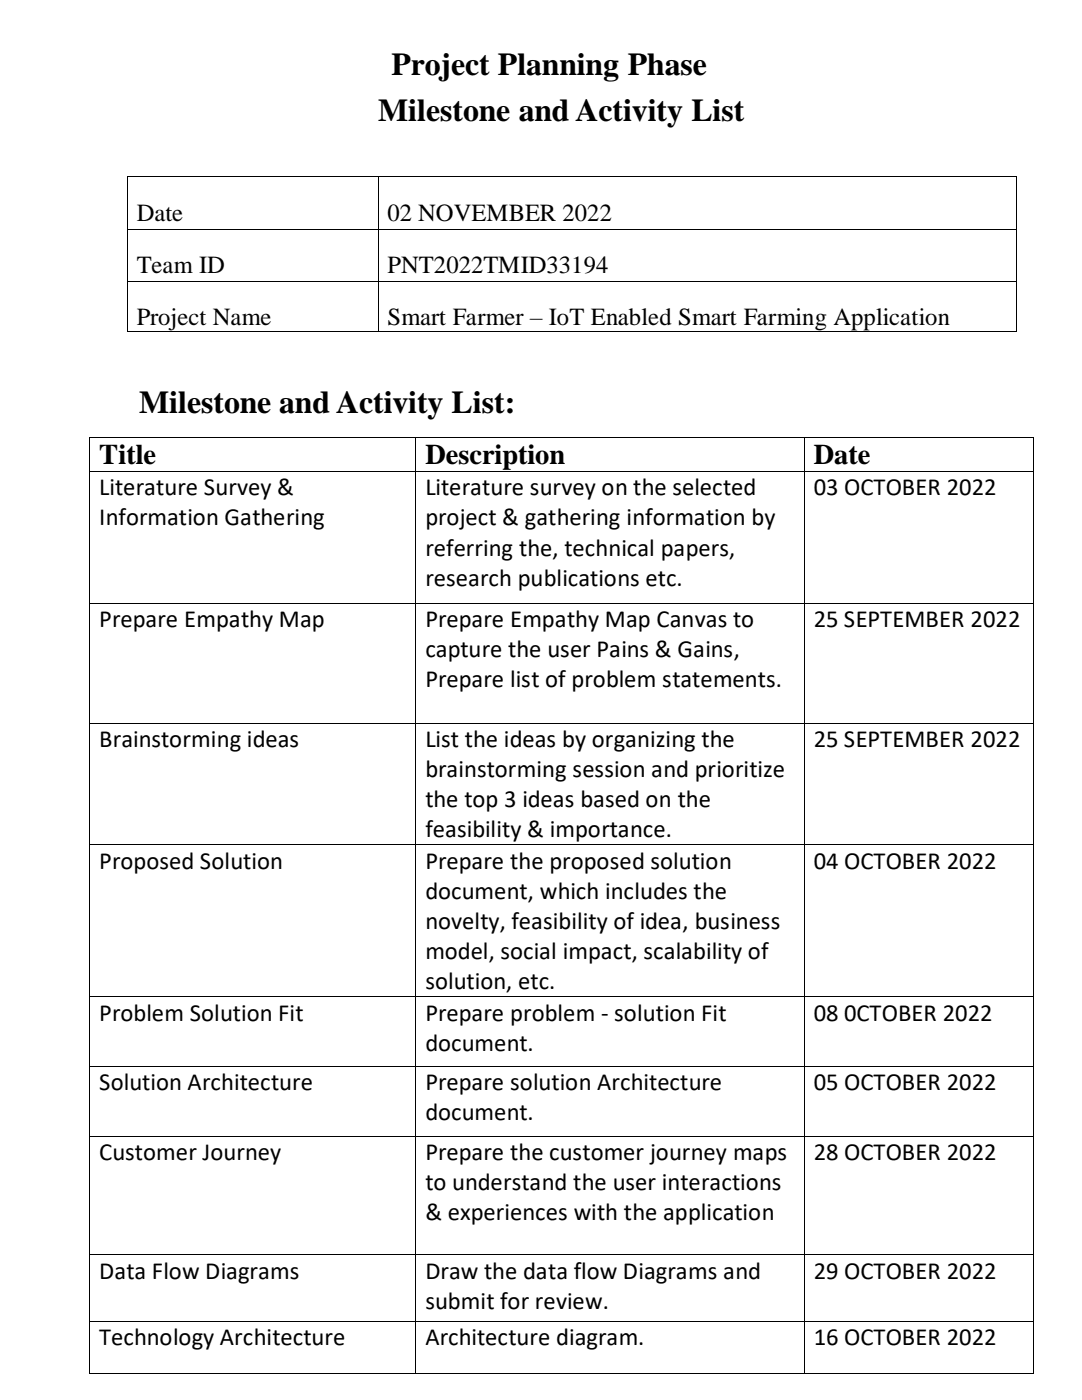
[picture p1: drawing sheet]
<svg xmlns="http://www.w3.org/2000/svg" width="216mm" height="279mm" viewBox="0 0 216 279" stroke-linecap="round" stroke-linejoin="round" font-family="sans-serif">
<defs><g id="words">
<g font-size="6.3">
<text x="78.1" y="15">Project Planning Phase</text>
<text x="75.5" y="24.2">Milestone and Activity List</text>
<text x="27.8" y="82.5">Milestone and Activity List:</text>
</g>
<g font-size="5.7">
<text x="19.8" y="92.7">Title</text>
<text x="84.9" y="92.7">Description</text>
<text x="162.4" y="92.7">Date</text>
</g>
<g font-size="4.9">
<text x="27.3" y="44.1">Date</text>
<text x="77.3" y="44.1">02 NOVEMBER 2022</text>
<text x="27.3" y="54.5">Team ID</text>
<text x="77.3" y="54.5">PNT2022TMID33194</text>
<text x="27.3" y="65">Project Name</text>
<text x="77.3" y="65">Smart Farmer – IoT Enabled Smart Farming Application</text>
<text x="19.8" y="98.7">Literature Survey &amp;</text>
<text x="84.9" y="98.7">Literature survey on the selected</text>
<text x="162.4" y="98.7">03 OCTOBER 2022</text>
<text x="19.8" y="104.9">Information Gathering</text>
<text x="84.9" y="104.9">project &amp; gathering information by</text>
<text x="84.9" y="110.9">referring the, technical papers,</text>
<text x="84.9" y="116.9">research publications etc.</text>
<text x="19.8" y="125.2">Prepare Empathy Map</text>
<text x="84.9" y="125.2">Prepare Empathy Map Canvas to</text>
<text x="162.4" y="125.2">25 SEPTEMBER 2022</text>
<text x="84.9" y="131.2">capture the user Pains &amp; Gains,</text>
<text x="84.9" y="137.2">Prepare list of problem statements.</text>
<text x="19.8" y="149.1">Brainstorming ideas</text>
<text x="84.9" y="149.1">List the ideas by organizing the</text>
<text x="162.4" y="149.1">25 SEPTEMBER 2022</text>
<text x="84.9" y="155.1">brainstorming session and prioritize</text>
<text x="84.9" y="161.1">the top 3 ideas based on the</text>
<text x="84.9" y="167.1">feasibility &amp; importance.</text>
<text x="19.8" y="173.4">Proposed Solution</text>
<text x="84.9" y="173.4">Prepare the proposed solution</text>
<text x="162.4" y="173.4">04 OCTOBER 2022</text>
<text x="84.9" y="179.4">document, which includes the</text>
<text x="84.9" y="185.4">novelty, feasibility of idea, business</text>
<text x="84.9" y="191.4">model, social impact, scalability of</text>
<text x="84.9" y="197.4">solution, etc.</text>
<text x="19.8" y="203.7">Problem Solution Fit</text>
<text x="84.9" y="203.7">Prepare problem - solution Fit</text>
<text x="162.4" y="203.7">08 0CTOBER 2022</text>
<text x="84.9" y="209.7">document.</text>
<text x="19.8" y="217.6">Solution Architecture</text>
<text x="84.9" y="217.6">Prepare solution Architecture</text>
<text x="162.4" y="217.6">05 OCTOBER 2022</text>
<text x="84.9" y="223.6">document.</text>
<text x="19.8" y="231.5">Customer Journey</text>
<text x="84.9" y="231.5">Prepare the customer journey maps</text>
<text x="162.4" y="231.5">28 OCTOBER 2022</text>
<text x="84.9" y="237.6">to understand the user interactions</text>
<text x="84.9" y="243.6">&amp; experiences with the application</text>
<text x="19.8" y="255.2">Data Flow Diagrams</text>
<text x="84.9" y="255.2">Draw the data flow Diagrams and</text>
<text x="162.4" y="255.2">29 OCTOBER 2022</text>
<text x="84.9" y="261.2">submit for review.</text>
<text x="19.8" y="268.5">Technology Architecture</text>
<text x="84.9" y="268.5">Architecture diagram.</text>
<text x="162.4" y="268.5">16 OCTOBER 2022</text>
</g>
</g></defs>
<g fill="#000">
<path d="M25.3 35.2h.2v.2h-.2z" fill-rule="evenodd"/>
<path d="M25.3 35.2h.2v.2h-.2z" fill-rule="evenodd"/>
<path d="M75.4 35.2h.1v.2h-.1z" fill-rule="evenodd"/>
<path d="M202.8 35.2h.1v.2h-.1z" fill-rule="evenodd"/>
<path d="M202.8 35.2h.1v.2h-.1z" fill-rule="evenodd"/>
<path d="M25.3 45.7h.2v.1h-.2z" fill-rule="evenodd"/>
<path d="M25.3 56.1h.2v.1h-.2z" fill-rule="evenodd"/>
<path d="M75.4 45.7h.1v.1h-.1z" fill-rule="evenodd"/>
<path d="M75.4 56.1h.1v.1h-.1z" fill-rule="evenodd"/>
<path d="M202.8 45.7h.1v.1h-.1z" fill-rule="evenodd"/>
<path d="M202.8 56.1h.1v.1h-.1z" fill-rule="evenodd"/>
<path d="M25.3 66.1h.2v.2h-.2z" fill-rule="evenodd"/>
<path d="M25.3 66.1h.2v.2h-.2z" fill-rule="evenodd"/>
<path d="M75.4 66.1h.1v.2h-.1z" fill-rule="evenodd"/>
<path d="M202.8 66.1h.1v.2h-.1z" fill-rule="evenodd"/>
<path d="M202.8 66.1h.1v.2h-.1z" fill-rule="evenodd"/>
<path d="M17.8 87.3h.2v.2h-.2z" fill-rule="evenodd"/>
<path d="M17.8 87.3h.2v.2h-.2z" fill-rule="evenodd"/>
<path d="M17.8 93.9h.2v.2h-.2z" fill-rule="evenodd"/>
<path d="M82.8 87.3h.2v.2h-.2z" fill-rule="evenodd"/>
<path d="M82.8 93.9h.2v.2h-.2z" fill-rule="evenodd"/>
<path d="M160.4 87.3h.2v.2h-.2z" fill-rule="evenodd"/>
<path d="M160.4 93.9h.2v.2h-.2z" fill-rule="evenodd"/>
<path d="M206.1 87.3h.1v.2h-.1z" fill-rule="evenodd"/>
<path d="M206.1 87.3h.1v.2h-.1z" fill-rule="evenodd"/>
<path d="M206.1 93.9h.1v.2h-.1z" fill-rule="evenodd"/>
<path d="M17.8 120.3h.2v.2h-.2z" fill-rule="evenodd"/>
<path d="M82.8 120.3h.2v.2h-.2z" fill-rule="evenodd"/>
<path d="M160.4 120.3h.2v.2h-.2z" fill-rule="evenodd"/>
<path d="M206.1 120.3h.1v.2h-.1z" fill-rule="evenodd"/>
<path d="M17.8 144.2h.2v.2h-.2z" fill-rule="evenodd"/>
<path d="M82.8 144.2h.2v.2h-.2z" fill-rule="evenodd"/>
<path d="M160.4 144.2h.2v.2h-.2z" fill-rule="evenodd"/>
<path d="M206.1 144.2h.1v.2h-.1z" fill-rule="evenodd"/>
<path d="M17.8 168.5h.2v.1h-.2z" fill-rule="evenodd"/>
<path d="M82.8 168.5h.2v.1h-.2z" fill-rule="evenodd"/>
<path d="M160.4 168.5h.2v.1h-.2z" fill-rule="evenodd"/>
<path d="M206.1 168.5h.1v.1h-.1z" fill-rule="evenodd"/>
<path d="M17.8 198.9h.2v.1h-.2z" fill-rule="evenodd"/>
<path d="M82.8 198.9h.2v.1h-.2z" fill-rule="evenodd"/>
<path d="M160.4 198.9h.2v.1h-.2z" fill-rule="evenodd"/>
<path d="M206.1 198.9h.1v.1h-.1z" fill-rule="evenodd"/>
<path d="M17.8 212.7h.2v.2h-.2z" fill-rule="evenodd"/>
<path d="M82.8 212.7h.2v.2h-.2z" fill-rule="evenodd"/>
<path d="M160.4 212.7h.2v.2h-.2z" fill-rule="evenodd"/>
<path d="M206.1 212.7h.1v.2h-.1z" fill-rule="evenodd"/>
<path d="M17.8 226.7h.2v.2h-.2z" fill-rule="evenodd"/>
<path d="M82.8 226.7h.2v.2h-.2z" fill-rule="evenodd"/>
<path d="M160.4 226.7h.2v.2h-.2z" fill-rule="evenodd"/>
<path d="M206.1 226.7h.1v.2h-.1z" fill-rule="evenodd"/>
<path d="M17.8 250.4h.2v.1h-.2z" fill-rule="evenodd"/>
<path d="M82.8 250.4h.2v.1h-.2z" fill-rule="evenodd"/>
<path d="M160.4 250.4h.2v.1h-.2z" fill-rule="evenodd"/>
<path d="M206.1 250.4h.1v.1h-.1z" fill-rule="evenodd"/>
<path d="M17.8 263.6h.2v.2h-.2z" fill-rule="evenodd"/>
<path d="M17.8 274h.2v.1h-.2z" fill-rule="evenodd"/>
<path d="M17.8 274h.2v.1h-.2z" fill-rule="evenodd"/>
<path d="M82.8 263.6h.2v.2h-.2z" fill-rule="evenodd"/>
<path d="M82.8 274h.2v.1h-.2z" fill-rule="evenodd"/>
<path d="M160.4 263.6h.2v.2h-.2z" fill-rule="evenodd"/>
<path d="M160.4 274h.2v.1h-.2z" fill-rule="evenodd"/>
<path d="M206.1 263.6h.1v.2h-.1z" fill-rule="evenodd"/>
<path d="M206.1 274h.1v.1h-.1z" fill-rule="evenodd"/>
<path d="M206.1 274h.1v.1h-.1z" fill-rule="evenodd"/>
</g>
<g fill="none" stroke="#000" stroke-width=".2">
<path d="M25.4 35.4v10.3M25.5 35.3h49.9M75.5 35.4v10.3M75.5 35.3h127.3M202.9 35.4v10.3M25.4 45.8v10.3M25.4 56.2v9.9M25.5 45.7h49.9M25.5 56.2h49.9M75.5 45.8v10.3M75.5 56.2v9.9M75.5 45.7h127.3"/>
<path d="M75.5 56.2h127.3M202.9 45.8v10.3M202.9 56.2v9.9M25.5 66.2h49.9M75.5 66.2h127.3M17.9 87.5v6.4M17.9 94.1v26.2M18 87.4h64.8M18 94h64.8M82.9 87.5v6.4M82.9 94.1v26.2M83 87.4h77.4"/>
<path d="M83 94h77.4M160.5 87.5v6.4M160.5 94.1v26.2M160.6 87.4h45.5M160.6 94h45.5M206.2 87.5v6.4M206.2 94.1v26.2M17.9 120.5v23.7M18 120.4h64.8M82.9 120.5v23.7M83 120.4h77.4M160.5 120.5v23.7"/>
<path d="M160.6 120.4h45.5M206.2 120.5v23.7M17.9 144.4v24.1M18 144.3h64.8M82.9 144.4v24.1M83 144.3h77.4M160.5 144.4v24.1M160.6 144.3h45.5M206.2 144.4v24.1M17.9 168.6v30.3M18 168.5h64.8M82.9 168.6v30.3"/>
<path d="M83 168.5h77.4M160.5 168.6v30.3M160.6 168.5h45.5M206.2 168.6v30.3M17.9 199v13.7M18 198.9h64.8M82.9 199v13.7M83 198.9h77.4M160.5 199v13.7M160.6 198.9h45.5M206.2 199v13.7M17.9 212.9v13.8"/>
<path d="M18 212.8h64.8M82.9 212.9v13.8M83 212.8h77.4M160.5 212.9v13.8M160.6 212.8h45.5M206.2 212.9v13.8M17.9 226.9v23.5M18 226.8h64.8M82.9 226.9v23.5M83 226.8h77.4M160.5 226.9v23.5M160.6 226.8h45.5"/>
<path d="M206.2 226.9v23.5M17.9 250.5v13.1M18 250.4h64.8M82.9 250.5v13.1M83 250.4h77.4M160.5 250.5v13.1M160.6 250.4h45.5M206.2 250.5v13.1M17.9 263.8v10.2M18 263.7h64.8M18 274.1h64.8M82.9 263.8v10.2"/>
<path d="M83 263.7h77.4M83 274.1h77.4M160.5 263.8v10.2M160.6 263.7h45.5M160.6 274.1h45.5M206.2 263.8v10.2"/>
</g>
<use href="#words"/>
</svg>
